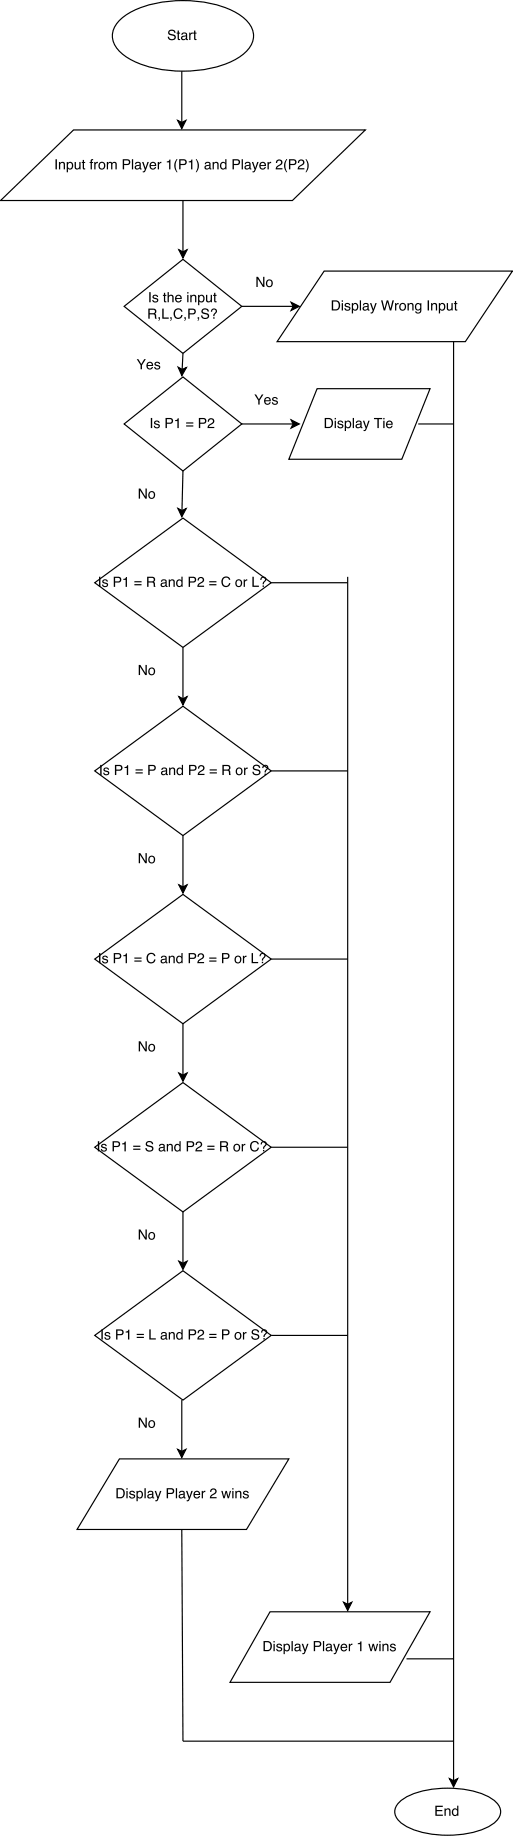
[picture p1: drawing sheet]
<svg xmlns="http://www.w3.org/2000/svg" width="154mm" height="551mm" viewBox="0 0 154 551" stroke-linecap="round" stroke-linejoin="round" font-family="sans-serif">
<path d="M36.2 5.7a27.2 27.2 0 0 1 16.5-5.5 32.6 32.6 0 0 1 19.7 4.6 6.6 6.6 0 0 1 2.7 9.1 17.1 17.1 0 0 1-10.2 6.2 37 37 0 0 1-26.4-2.6 8.7 8.7 0 0 1-4.8-6.7 6.8 6.8 0 0 1 2.5-5.1zM53.3 36.1l1.2 .6 1.2-.6-1.2 2.5zM54.5 21.3v15.4" fill="none" stroke="#000" stroke-width=".35"/>
<g fill="#000">
<path d="M53.3 36.1l1.2 .6 1.2-.6-1.2 2.5z"/>
<path d="M50.7 9.1a1.19 1.19 0 0 1 1.9 .7h-.4a.66 .66 0 0 0-.7-.6 .66 .66 0 0 0-.5 .9h.1a1.28 1.28 0 0 1 1.6 1.3 1.29 1.29 0 0 1-1.4 .7 1.29 1.29 0 0 1-1-1.1h.4a.8 .8 0 0 0 .8 .7 .8 .8 0 0 0 .8-.7l-.4-.3a1.19 1.19 0 0 1-1.5-1.1zM53.3 9.2h.3v.6h.4v.3h-.4v1.4l.4 .2v.3h-.5l-.2-.3v-1.6h-.3v-.3h.3zM54.7 11.2a.53 .53 0 0 0 .7 .5 .53 .53 0 0 0 .3-.8zM54.5 10a.96 .96 0 0 1 1.6 .3v1.4h.3v.3h-.5l-.1-.3a.74 .74 0 0 1-1.3 .2 .74 .74 0 0 1 .5-1.2l.7-.2a.5 .5 0 0 0-.4-.5 .5 .5 0 0 0-.6 .5h-.3zM56.7 9.8h.4v.4l.7-.5v.4l-.4 .1-.3 .4v1.4h-.4zM58.2 9.2h.4v.6h.3v.3h-.3v1.4l.3 .2v.3h-.5l-.2-.3v-1.6h-.3v-.3h.3z"/>
</g>
<path d="M.2 60.1l21.8-21.1h87.5l-21.8 21.1z" fill="#fff"/>
<path d="M.2 60.1l21.8-21.1h87.5l-21.8 21.1zM53.6 74.9l1.3 .6 1.2-.6-1.2 2.5zM54.9 60.1v15.4" fill="none" stroke="#000" stroke-width=".35"/>
<g fill="#000">
<path d="M53.6 74.9l1.3 .6 1.2-.6-1.2 2.5z"/>
<path d="M16.6 47.8h.5v3h-.5zM17.7 48.6h.3v.3a.78 .78 0 0 1 1-.4 .78 .78 0 0 1 .5 .9v1.4h-.4v-1.4a.55 .55 0 0 0-.7-.5 .55 .55 0 0 0-.4 .7v1.2h-.3zM20.6 49l-.2 .4a.73 .73 0 0 0 .1 1 .73 .73 0 0 0 1-.1 .73 .73 0 0 0 0-.9l-.3-.5zM20 48.6h.4v.3a.96 .96 0 0 1 1.2-.2 .96 .96 0 0 1 .3 1.3 .88 .88 0 0 1-.5 .8 .88 .88 0 0 1-1-.2v1.1h-.4zM22.4 48.6h.4v1.5a.56 .56 0 0 0 .7 .4 .56 .56 0 0 0 .3-.8v-1.1h.4v2.2h-.4v-.3a.77 .77 0 0 1-.9 .3 .77 .77 0 0 1-.5-.7zM24.8 48h.4v.6h.3v.3h-.3v1.4l.3 .2v.3h-.5l-.2-.3v-1.6h-.3v-.3h.3zM27.3 47.9l.6-.2v.4l-.3 .1-.1 .4h.4v.3h-.4v1.9h-.3v-1.9h-.3v-.3h.3zM28.3 48.6h.3v.4l.7-.5v.4l-.4 .1-.2 .4-.1 1.4h-.3zM30.2 49a.79 .79 0 0 0-.3 1.1 .79 .79 0 0 0 1.1 .2 .81 .81 0 0 0 .1-1 .81 .81 0 0 0-.9-.3zM29.8 48.9a1.08 1.08 0 0 1 1.5 .1 1.08 1.08 0 0 1-.1 1.5 1.08 1.08 0 0 1-1.6-.2l-.1-.9zM32 48.6h.4v.3a.72 .72 0 0 1 1.2 0 .73 .73 0 0 1 .9-.4 .73 .73 0 0 1 .5 .8v1.5h-.4v-1.5a.48 .48 0 0 0-.6-.4 .48 .48 0 0 0-.3 .6v1.3h-.4v-1.4a.5 .5 0 0 0-.6-.5 .5 .5 0 0 0-.3 .7v1.2h-.4zM36.8 47.8h1.4a.88 .88 0 0 1 .9 .8 .88 .88 0 0 1-.9 .9h-1v1.3h-.4zM37.2 48.1v1.1h.8a.53 .53 0 0 0 .7-.6 .53 .53 0 0 0-.7-.5zM39.5 47.8h.4v3h-.4zM40.8 50a.53 .53 0 0 0 .7 .5 .53 .53 0 0 0 .3-.8zM40.6 48.8a.96 .96 0 0 1 1.6 .3v1.4h.3v.3h-.5l-.1-.3a.74 .74 0 0 1-1.3 .2 .74 .74 0 0 1 .5-1.2l.7-.1a.5 .5 0 0 0-.4-.6 .5 .5 0 0 0-.6 .5h-.3zM42.6 48.6h.4l.6 1.8 .6-1.8h.4l-.6 1.6a1.43 1.43 0 0 1-1 1.5l-.2-.4h.4l.2-.4zM45.1 48.9a1.01 1.01 0 0 1 1.2-.2 1.01 1.01 0 0 1 .5 1.1h-1.6a.63 .63 0 0 0 .5 .7 .63 .63 0 0 0 .7-.4h.4a1.08 1.08 0 0 1-1.5 .7 1.08 1.08 0 0 1-.4-1.7zM45.4 49l-.2 .5h1.3a.61 .61 0 0 0-.4-.6 .61 .61 0 0 0-.7 .1zM47.3 48.6h.4v.4l.7-.5v.4l-.5 .1-.2 .4v1.4h-.4zM50 48.4l1.1-.5v2.9h-.4v-2.1h-.7zM53 47.7h.2l-.6 2 .6 2h-.2a3.1 3.1 0 0 1 0-4zM53.7 47.8h1.4a.88 .88 0 0 1 .9 .8 .88 .88 0 0 1-.9 .9h-1v1.3h-.4zM54.1 48.1v1.1h.9a.53 .53 0 0 0 .6-.6 .53 .53 0 0 0-.6-.5zM56.6 48.4l1.1-.5v2.9h-.4v-2.1h-.7zM58.7 47.7h.2a3.1 3.1 0 0 1 0 4h-.2l.5-1.2v-1.1zM61.7 50a.53 .53 0 0 0 .7 .5 .53 .53 0 0 0 .3-.8zM61.5 48.8a.96 .96 0 0 1 1.6 .3v1.4h.3v.3h-.4l-.2-.3a.74 .74 0 0 1-1.3 .2 .74 .74 0 0 1 .5-1.2l.7-.1a.5 .5 0 0 0-.4-.6 .5 .5 0 0 0-.6 .5h-.3zM63.7 48.6h.4v.3a.78 .78 0 0 1 .9-.4 .78 .78 0 0 1 .5 .9v1.4h-.3v-1.4a.55 .55 0 0 0-.7-.5 .55 .55 0 0 0-.4 .7v1.2h-.4zM66.5 49.1a.76 .76 0 0 0-.2 1.1 .76 .76 0 0 0 1.1 .1 .8 .8 0 0 0 .2-1 .8 .8 0 0 0-1-.3zM66.4 48.7l.7-.1 .4 .3v-1.1h.4v3h-.3v-.3a1.01 1.01 0 0 1-1.5 .1 1.01 1.01 0 0 1 0-1.4zM69.7 47.8h1.4a.88 .88 0 0 1 .9 .8 .88 .88 0 0 1-.9 .9h-1v1.3h-.4zM70.1 48.1v1.1h.8a.53 .53 0 0 0 .7-.6 .53 .53 0 0 0-.7-.5zM72.5 47.8h.3v3h-.3zM73.7 50a.53 .53 0 0 0 .7 .5 .53 .53 0 0 0 .3-.8zM73.5 48.8a.96 .96 0 0 1 1.6 .3v1.4h.3v.3h-.4l-.2-.3a.74 .74 0 0 1-1.3 .2 .74 .74 0 0 1 .5-1.2l.7-.1a.5 .5 0 0 0-.4-.6 .5 .5 0 0 0-.6 .5h-.3zM75.5 48.6h.4l.6 1.8 .6-1.8h.4l-.6 1.6a1.43 1.43 0 0 1-1 1.5l-.2-.4h.4l.2-.4zM78 48.9a1.01 1.01 0 0 1 1.3-.2 1.01 1.01 0 0 1 .5 1.1h-1.7a.63 .63 0 0 0 .5 .7 .63 .63 0 0 0 .8-.4h.3a1.08 1.08 0 0 1-1.5 .7 1.08 1.08 0 0 1-.3-1.7zM78.3 49l-.2 .5h1.3a.61 .61 0 0 0-.4-.6 .61 .61 0 0 0-.7 .1zM80.2 48.6h.4v.4l.7-.5v.4l-.4 .1-.3 .4v1.4h-.4zM83 48.1a.97 .97 0 0 1 1.6 .1 .97 .97 0 0 1-.7 1.5l-.8 .7h1.6v.4h-2.1a3.6 3.6 0 0 1 1.7-1.9 .6 .6 0 0 0-.6-.7 .6 .6 0 0 0-.6 .7h-.4zM85.9 47.7h.2l-.5 2 .5 2h-.2a3.1 3.1 0 0 1 0-4zM86.6 47.8h1.4a.88 .88 0 0 1 .9 .8 .88 .88 0 0 1-.9 .9h-1v1.3h-.4zM87 48.1v1.1h.9a.53 .53 0 0 0 .6-.6 .53 .53 0 0 0-.6-.5zM89.6 48.1a.97 .97 0 0 1 1.5 .1 .97 .97 0 0 1-.6 1.5l-.9 .7h1.7v.4h-2.1a3.6 3.6 0 0 1 1.6-1.9 .6 .6 0 0 0-.5-.7 .6 .6 0 0 0-.6 .7h-.4zM91.6 47.7h.2a3.1 3.1 0 0 1 .1 4h-.3l.5-1.2 .1-1.1z"/>
</g>
<path d="M37.2 91.9l17.7-14.1 17.6 14.1-17.6 14.1z" fill="#fff"/>
<path d="M37.2 91.9l17.7-14.1 17.6 14.1-17.6 14.1zM72.5 91.9h15.4M87.3 90.7l2.4 1.2-2.4 1.2 .6-1.2zM53.3 152.5l1.3 .7 1.2-.6-1.3 2.4zM54.9 141.3l-.3 11.9" fill="none" stroke="#000" stroke-width=".35"/>
<g fill="#000">
<path d="M87.3 90.7l2.4 1.2-2.4 1.2 .6-1.2zM53.3 152.5l1.3 .7 1.2-.6-1.3 2.4z"/>
<path d="M44.7 87.6h.5v3.1h-.5zM45.9 88.6a.89 .89 0 0 1 1.5 .5h-.4a.42 .42 0 0 0-.4-.4 .42 .42 0 0 0-.4 .5l.1 .1a.81 .81 0 0 1 1 .3 .81 .81 0 0 1-.1 .9 .97 .97 0 0 1-1.6-.5h.4a.49 .49 0 0 0 .6 .4 .49 .49 0 0 0 .4-.6h-.1a.8 .8 0 0 1-.9-.3 .8 .8 0 0 1-.1-.9zM49.1 87.8h.4v.7h.4v.3h-.4v1.4l.4 .2v.3h-.5l-.2-.3-.1-1.6h-.3v-.3h.3zM50.2 87.6h.4v1.1a.78 .78 0 0 1 .9-.3 .78 .78 0 0 1 .6 .8v1.5h-.4v-1.4a.55 .55 0 0 0-.7-.6 .55 .55 0 0 0-.4 .8v1.2h-.4zM52.8 88.7a1.01 1.01 0 0 1 1.2-.2 1.01 1.01 0 0 1 .5 1.2h-1.6a.63 .63 0 0 0 .4 .7 .63 .63 0 0 0 .8-.4h.4a1.08 1.08 0 0 1-1.6 .6 1.08 1.08 0 0 1-.3-1.6zM53.1 88.9l-.2 .5h1.2a.61 .61 0 0 0-.3-.6 .61 .61 0 0 0-.7 .1zM56.1 88.5h.4v2.2h-.4zM56.1 87.6h.4v.4h-.4zM57.1 88.5h.3v.3a.78 .78 0 0 1 .9-.4 .78 .78 0 0 1 .6 .8v1.5h-.4v-1.4a.55 .55 0 0 0-.7-.5 .55 .55 0 0 0-.4 .7v1.2h-.3zM59.9 88.9l-.1 .4a.73 .73 0 0 0 .1 .9 .73 .73 0 0 0 1 0 .73 .73 0 0 0 0-1l-.3-.4zM59.4 88.5h.4v.3a.96 .96 0 0 1 1.2-.2 .96 .96 0 0 1 .3 1.2 .88 .88 0 0 1-.6 .9 .88 .88 0 0 1-.9-.3v1.1h-.4zM61.8 88.5h.3v1.4a.56 .56 0 0 0 .8 .5 .56 .56 0 0 0 .3-.9v-1h.3v2.2h-.3v-.4a.77 .77 0 0 1-.9 .4 .77 .77 0 0 1-.5-.7zM64.2 87.8h.4v.7h.3v.3h-.3v1.4l.3 .2v.3h-.5l-.2-.3v-1.6h-.3v-.3h.3z"/>
<path d="M44.9 92.9v1.1h.9a.53 .53 0 0 0 .7-.5 .53 .53 0 0 0-.6-.6zM44.5 92.6h1.4a.83 .83 0 0 1 .9 .5 .83 .83 0 0 1-.3 1l.3 .4 .2 1.1h-.5l-.1-1-.6-.3h-.9v1.3h-.4zM47.5 95.2h.5l-.1 .7-.4 .3 .2-.5-.2-.1zM48.7 92.6h.4v2.6h1.5v.4h-1.9zM51 95.2h.5l-.1 .7-.4 .3 .3-.5-.3-.1zM52.4 93a1.32 1.32 0 0 1 1.3-.5 1.32 1.32 0 0 1 1 1h-.4a.98 .98 0 0 0-1.2-.6 .98 .98 0 0 0-.6 1.2 .96 .96 0 0 0 .7 1.2 .96 .96 0 0 0 1.1-.8h.4a1.4 1.4 0 0 1-1.7 1.1 1.4 1.4 0 0 1-.9-1.9zM55.3 95.2h.4v.7l-.4 .3 .2-.5-.2-.1zM56.4 92.6h1.4a.88 .88 0 0 1 .9 .8 .88 .88 0 0 1-.9 .9h-.9v1.3h-.5zM56.9 92.9v1.1h.8a.53 .53 0 0 0 .6-.6 .53 .53 0 0 0-.6-.5zM59.3 95.2h.4v.7l-.4 .3 .2-.5-.2-.1zM60.7 92.8a1.19 1.19 0 0 1 1.9 .7h-.4a.66 .66 0 0 0-.7-.7 .66 .66 0 0 0-.5 .9h.1a1.28 1.28 0 0 1 1.6 1.4 1.29 1.29 0 0 1-1.4 .6 1.29 1.29 0 0 1-1-1.1h.4a.8 .8 0 0 0 .8 .7 .8 .8 0 0 0 .8-.7l-.4-.3a1.19 1.19 0 0 1-1.5-1.1zM63.9 95.2h.4v.4h-.4zM63.5 92.8a.92 .92 0 0 1 1.4 .1 .92 .92 0 0 1-.4 1.4l-.2 .5h-.4l.3-.7a.6 .6 0 0 0 .5-.8 .6 .6 0 0 0-.9-.3l-.2 .5h-.4z"/>
<path d="M76.9 83h.5l1.5 2.5v-2.5h.4v3.1h-.5l-1.5-2.5v2.5h-.4zM80.4 84.2a.79 .79 0 0 0-.3 1.2 .79 .79 0 0 0 1.2 .2 .81 .81 0 0 0 0-1 .81 .81 0 0 0-.9-.4zM80 84.1a1.08 1.08 0 0 1 1.5 .2 1.08 1.08 0 0 1-.1 1.5 1.08 1.08 0 0 1-1.6-.2v-.9z"/>
</g>
<path d="M97.2 81.3h56.4l-14.1 21.2h-56.4z" fill="#fff"/>
<path d="M97.2 81.3h56.4l-14.1 21.2h-56.4z" fill="none" stroke="#000" stroke-width=".35"/>
<path d="M99.9 90.5v2.3h.7a1.19 1.19 0 0 0 1-1.2 1.19 1.19 0 0 0-1-1.1zM99.5 90.1h1.2a1.54 1.54 0 0 1 1.3 1.5 1.54 1.54 0 0 1-1.3 1.5h-1.2zM102.5 90.9h.3v2.2h-.3zM102.5 90.1h.3v.4h-.3zM103.5 91.1a.89 .89 0 0 1 1.5 .5h-.3a.42 .42 0 0 0-.5-.4 .42 .42 0 0 0-.4 .5l.1 .1a.81 .81 0 0 1 1 .2 .81 .81 0 0 1 0 1 .97 .97 0 0 1-1.6-.6h.3a.49 .49 0 0 0 .6 .5 .49 .49 0 0 0 .4-.6h-.1a.8 .8 0 0 1-.9-.3 .8 .8 0 0 1-.1-.9zM106 91.4l-.1 .3a.73 .73 0 0 0 .1 1 .73 .73 0 0 0 1 0 .73 .73 0 0 0 0-1l-.3-.5zM105.5 90.9h.3v.3a.96 .96 0 0 1 1.3-.1 .96 .96 0 0 1 .3 1.2 .88 .88 0 0 1-.6 .8 .88 .88 0 0 1-.9-.2v1.1h-.4zM107.9 90.1h.3v3h-.3zM109.1 92.4a.53 .53 0 0 0 .7 .4 .53 .53 0 0 0 .3-.8zM108.9 91.2a.96 .96 0 0 1 1.6 .3l.1 1.3 .2 .1v.2h-.4l-.2-.3a.74 .74 0 0 1-1.3 .3 .74 .74 0 0 1 .5-1.2l.8-.2a.5 .5 0 0 0-.5-.6 .5 .5 0 0 0-.5 .5h-.4zM110.9 90.9h.4l.6 1.8 .6-1.8h.4l-.5 1.7a1.43 1.43 0 0 1-1.1 1.4l-.2-.3h.4l.2-.5zM114.2 90.1h.5l.6 2.5 .7-2.5h.4l.7 2.5 .6-2.5h.4l-.8 3h-.4l-.7-2.5-.7 2.5h-.5zM118.4 90.9h.4v.4l.7-.4v.4h-.4l-.3 .4v1.4h-.4zM120.4 91.3a.79 .79 0 0 0-.3 1.1 .79 .79 0 0 0 1.1 .2 .81 .81 0 0 0 .1-1 .81 .81 0 0 0-.9-.3zM120 91.2a1.08 1.08 0 0 1 1.5 .1 1.08 1.08 0 0 1-.2 1.6 1.08 1.08 0 0 1-1.5-.2l-.1-1zM122.2 90.9h.3v.3a.78 .78 0 0 1 1-.3 .78 .78 0 0 1 .5 .8v1.4h-.4v-1.4a.55 .55 0 0 0-.6-.5 .55 .55 0 0 0-.4 .8v1.1h-.4zM124.7 91.2a.83 .83 0 0 1 1.3 0v-.3h.3v2.1a.97 .97 0 0 1-.7 1 .97 .97 0 0 1-1.1-.6h.3a.64 .64 0 0 0 .9 .3 .64 .64 0 0 0 .3-.9 1.01 1.01 0 0 1-1.4 0 1.01 1.01 0 0 1-.1-1.4zM125 91.4a.73 .73 0 0 0-.2 1.1 .73 .73 0 0 0 1.1 0 .74 .74 0 0 0 0-1 .74 .74 0 0 0-.9-.1zM128.2 90.1h.4v3h-.4zM129.3 90.9h.3v.3a.78 .78 0 0 1 .9-.3 .78 .78 0 0 1 .6 .8v1.4h-.4v-1.4a.55 .55 0 0 0-.7-.5 .55 .55 0 0 0-.4 .8v1.1h-.3zM132.1 91.4l-.1 .3a.73 .73 0 0 0 .1 1 .73 .73 0 0 0 1 0 .73 .73 0 0 0 0-1l-.3-.5zM131.6 90.9h.3v.3a.96 .96 0 0 1 1.3-.1 .96 .96 0 0 1 .3 1.2 .88 .88 0 0 1-.6 .8 .88 .88 0 0 1-1-.2v1.1h-.3zM134 90.9h.3v1.5a.56 .56 0 0 0 .8 .4 .56 .56 0 0 0 .3-.8v-1.1h.3v2.2h-.3v-.3a.77 .77 0 0 1-.9 .4 .77 .77 0 0 1-.5-.8zM136.4 90.3h.4v.6h.3v.3h-.3v1.5l.3 .1v.3h-.5l-.2-.2v-1.7h-.3v-.3h.3z" fill="#000"/>
<path d="M28.4 174.8l26.5-19.4 26.4 19.4-26.4 19.4z" fill="#fff"/>
<path d="M28.4 174.8l26.5-19.4 26.4 19.4-26.4 19.4zM54.9 194.2v15.4M53.6 209l1.3 .6 1.2-.6-1.2 2.4z" fill="none" stroke="#000" stroke-width=".35"/>
<g fill="#000">
<path d="M53.6 209l1.3 .6 1.2-.6-1.2 2.4z"/>
<path d="M29.7 173h.4v3h-.4zM30.9 174a.89 .89 0 0 1 1.4 .5h-.3a.42 .42 0 0 0-.5-.4 .42 .42 0 0 0-.3 .5l.1 .1a.81 .81 0 0 1 .9 .2 .81 .81 0 0 1 0 1 .97 .97 0 0 1-1.6-.6h.3a.49 .49 0 0 0 .6 .5 .49 .49 0 0 0 .4-.6h-.1a.8 .8 0 0 1-.9-.3 .8 .8 0 0 1 0-.9zM34.1 173h1.4a.88 .88 0 0 1 .9 .9 .88 .88 0 0 1-.9 .9h-1v1.2h-.4zM34.5 173.4v1h.8a.53 .53 0 0 0 .7-.5 .53 .53 0 0 0-.7-.5zM37 173.7l1.1-.6v2.9h-.4v-2.1h-.7zM40.3 174.3h2.1v.4h-2.1zM40.3 175.2h2.1v.4h-2.1zM44.5 173.4v1h1a.53 .53 0 0 0 .6-.5 .53 .53 0 0 0-.6-.5zM44.1 173h1.4a.83 .83 0 0 1 1 .5 .83 .83 0 0 1-.4 1l.3 .4 .2 1.1h-.5l-.1-1-.5-.3h-1v1.3h-.4zM48.6 175.3a.53 .53 0 0 0 .7 .4 .53 .53 0 0 0 .2-.8zM48.4 174.1a.96 .96 0 0 1 1.6 .3v1.3l.2 .1v.2h-.4l-.2-.3a.74 .74 0 0 1-1.2 .3 .74 .74 0 0 1 .4-1.2l.8-.2a.5 .5 0 0 0-.5-.5 .5 .5 0 0 0-.5 .4h-.4zM50.6 173.8h.3v.3a.78 .78 0 0 1 1-.3 .78 .78 0 0 1 .5 .8v1.4h-.4v-1.4a.55 .55 0 0 0-.6-.5 .55 .55 0 0 0-.4 .8v1.1h-.4zM53.4 174.3a.76 .76 0 0 0-.2 1.1 .76 .76 0 0 0 1 .2 .8 .8 0 0 0 .2-1 .8 .8 0 0 0-.9-.4zM53.2 173.9l.7-.1 .5 .3v-1.1h.4v3h-.4v-.3a1.01 1.01 0 0 1-1.4 .1 1.01 1.01 0 0 1-.1-1.4zM56.6 173h1.3a.88 .88 0 0 1 .9 .9 .88 .88 0 0 1-.9 .9h-.9v1.2h-.4zM57 173.4v1h.8a.53 .53 0 0 0 .6-.5 .53 .53 0 0 0-.6-.5zM59.5 173.3a.97 .97 0 0 1 1.6 .2 .97 .97 0 0 1-.7 1.4l-.8 .8h1.6v.3h-2a3.6 3.6 0 0 1 1.6-1.9 .6 .6 0 0 0-.6-.7 .6 .6 0 0 0-.6 .7h-.4zM62.7 174.3h2.2v.4h-2.2zM62.7 175.2h2.2v.4h-2.2zM66.7 173.4a1.32 1.32 0 0 1 1.4-.5 1.32 1.32 0 0 1 .9 1h-.4a.98 .98 0 0 0-1.2-.6 .98 .98 0 0 0-.6 1.3 .96 .96 0 0 0 .7 1.1 .96 .96 0 0 0 1.2-.8h.4a1.4 1.4 0 0 1-1.8 1.2 1.4 1.4 0 0 1-.9-1.9zM71.2 174.2a.79 .79 0 0 0-.3 1.1 .79 .79 0 0 0 1.2 .2 .81 .81 0 0 0 .1-1 .81 .81 0 0 0-1-.3zM70.8 174.1a1.08 1.08 0 0 1 1.6 .1 1.08 1.08 0 0 1-.2 1.6 1.08 1.08 0 0 1-1.5-.2l-.1-1zM73.1 173.8h.3v.4l.7-.4v.4h-.4l-.3 .4v1.4h-.3zM75.7 173h.4v2.7h1.5v.3h-1.9zM78.7 175.6h.4v.4h-.4zM78.3 173.2a.92 .92 0 0 1 1.4 .1 .92 .92 0 0 1-.4 1.4l-.2 .6h-.4l.3-.8a.6 .6 0 0 0 .5-.8 .6 .6 0 0 0-.9-.3l-.2 .6h-.4z"/>
<path d="M41.6 199.5h.5l1.5 2.4v-2.4h.4v3h-.5l-1.5-2.5v2.5h-.4zM45.1 200.7a.79 .79 0 0 0-.2 1.1 .79 .79 0 0 0 1.1 .2 .81 .81 0 0 0 .1-1 .81 .81 0 0 0-1-.3zM44.7 200.5a1.08 1.08 0 0 1 1.6 .2 1.08 1.08 0 0 1-.2 1.5 1.08 1.08 0 0 1-1.5-.2l-.1-.9z"/>
</g>
<path d="M28.4 231.2l26.5-19.4 26.4 19.4-26.4 19.4z" fill="#fff"/>
<path d="M28.4 231.2l26.5-19.4 26.4 19.4-26.4 19.4zM54.9 250.6v15.4M53.6 265.4l1.3 .6 1.2-.6-1.2 2.5z" fill="none" stroke="#000" stroke-width=".35"/>
<g fill="#000">
<path d="M53.6 265.4l1.3 .6 1.2-.6-1.2 2.5z"/>
<path d="M30 229.4h.5v3.1h-.5zM31.2 230.4a.89 .89 0 0 1 1.5 .5h-.4a.42 .42 0 0 0-.4-.4 .42 .42 0 0 0-.4 .6h.1a.81 .81 0 0 1 1 .3 .81 .81 0 0 1-.1 1 .97 .97 0 0 1-1.6-.6h.4a.49 .49 0 0 0 .6 .5 .49 .49 0 0 0 .4-.6l-.1-.1a.8 .8 0 0 1-.9-.3 .8 .8 0 0 1-.1-.9zM34.5 229.4h1.3a.88 .88 0 0 1 .9 .9 .88 .88 0 0 1-.9 .9h-.9v1.3h-.4zM34.9 229.8v1h.8a.53 .53 0 0 0 .6-.5 .53 .53 0 0 0-.6-.5zM37.3 230.1l1.1-.6v3h-.4v-2.1h-.7zM40.6 230.8h2.2v.3h-2.2zM40.6 231.7h2.2v.3h-2.2zM44.5 229.4h1.3a.88 .88 0 0 1 .9 .9 .88 .88 0 0 1-.9 .9h-.9v1.3h-.4zM44.9 229.8v1h.8a.53 .53 0 0 0 .6-.5 .53 .53 0 0 0-.6-.5zM48.7 231.7a.53 .53 0 0 0 .7 .5 .53 .53 0 0 0 .3-.8zM48.5 230.5a.96 .96 0 0 1 1.6 .3v1.4h.3v.3h-.5l-.1-.3a.74 .74 0 0 1-1.3 .2 .74 .74 0 0 1 .5-1.2l.7-.2a.5 .5 0 0 0-.4-.5 .5 .5 0 0 0-.6 .4h-.3zM50.7 230.3h.4v.3a.78 .78 0 0 1 .9-.4 .78 .78 0 0 1 .5 .9v1.4h-.4v-1.4a.55 .55 0 0 0-.6-.5 .55 .55 0 0 0-.4 .7v1.2h-.4zM53.5 230.8a.76 .76 0 0 0-.2 1 .76 .76 0 0 0 1.1 .2 .8 .8 0 0 0 .1-1 .8 .8 0 0 0-.9-.4zM53.3 230.4l.7-.2 .5 .4v-1.2h.4v3.1h-.4v-.3a1.01 1.01 0 0 1-1.4 .1 1.01 1.01 0 0 1-.1-1.5zM56.7 229.4h1.4a.88 .88 0 0 1 .9 .9 .88 .88 0 0 1-.9 .9h-1v1.3h-.4zM57.1 229.8v1h.8a.53 .53 0 0 0 .6-.5 .53 .53 0 0 0-.6-.5zM59.6 229.8a.97 .97 0 0 1 1.6 .1 .97 .97 0 0 1-.6 1.5l-.9 .7h1.6v.4h-2a3.6 3.6 0 0 1 1.6-1.9 .6 .6 0 0 0-.6-.8 .6 .6 0 0 0-.6 .8h-.3zM62.9 230.8h2.1v.3h-2.1zM62.9 231.7h2.1v.3h-2.1zM67.1 229.8v1h1a.53 .53 0 0 0 .6-.5 .53 .53 0 0 0-.6-.5zM66.7 229.4h1.4a.83 .83 0 0 1 1 .6 .83 .83 0 0 1-.4 1l.3 .3 .2 1.2h-.5l-.1-1-.6-.3h-.9v1.3h-.4zM71.3 230.6a.79 .79 0 0 0-.2 1.2 .79 .79 0 0 0 1.1 .2 .81 .81 0 0 0 .1-1 .81 .81 0 0 0-1-.4zM70.9 230.5a1.08 1.08 0 0 1 1.6 .2 1.08 1.08 0 0 1-.2 1.5 1.08 1.08 0 0 1-1.5-.2l-.1-.9zM73.2 230.3h.3v.3l.8-.4v.4l-.5 .1-.2 .4v1.4h-.4zM76.1 229.6a1.19 1.19 0 0 1 1.9 .7h-.4a.66 .66 0 0 0-.7-.6 .66 .66 0 0 0-.5 .9h.1a1.28 1.28 0 0 1 1.6 1.3 1.29 1.29 0 0 1-1.4 .7 1.29 1.29 0 0 1-1-1.1h.4a.8 .8 0 0 0 .8 .7 .8 .8 0 0 0 .8-.7l-.4-.3a1.19 1.19 0 0 1-1.5-1.2zM79.3 232.1h.4v.4h-.4zM78.9 229.7a.92 .92 0 0 1 1.4 .1 .92 .92 0 0 1-.5 1.4l-.1 .5h-.4l.3-.7a.6 .6 0 0 0 .5-.8 .6 .6 0 0 0-.9-.4l-.2 .6h-.4z"/>
<path d="M41.6 255.9h.5l1.5 2.5v-2.5h.4v3h-.5l-1.5-2.4v2.4h-.4zM45.1 257.1a.79 .79 0 0 0-.2 1.1 .79 .79 0 0 0 1.1 .2 .81 .81 0 0 0 .1-1 .81 .81 0 0 0-1-.3zM44.7 257a1.08 1.08 0 0 1 1.6 .1 1.08 1.08 0 0 1-.2 1.6 1.08 1.08 0 0 1-1.5-.2l-.1-1z"/>
</g>
<path d="M28.4 287.7l26.5-19.4 26.4 19.4-26.4 19.4z" fill="#fff"/>
<path d="M28.4 287.7l26.5-19.4 26.4 19.4-26.4 19.4z" fill="none" stroke="#000" stroke-width=".35"/>
<path d="M29.7 285.9h.4v3h-.4zM30.9 286.8a.89 .89 0 0 1 1.4 .5h-.3a.42 .42 0 0 0-.5-.3 .42 .42 0 0 0-.3 .5h.1a.81 .81 0 0 1 .9 .3 .81 .81 0 0 1 0 1 .97 .97 0 0 1-1.6-.6h.3a.49 .49 0 0 0 .6 .5 .49 .49 0 0 0 .4-.6h-.1a.8 .8 0 0 1-.9-.3 .8 .8 0 0 1 0-1zM34.1 285.9h1.4a.88 .88 0 0 1 .9 .9 .88 .88 0 0 1-.9 .8h-1v1.3h-.4zM34.5 286.2v1.1h.8a.53 .53 0 0 0 .7-.5 .53 .53 0 0 0-.7-.6zM37 286.5l1.1-.5v2.9h-.4v-2.1h-.7zM40.3 287.2h2.1v.4h-2.1zM40.3 288.1h2.1v.4h-2.1zM44.3 286.3a1.32 1.32 0 0 1 1.3-.5 1.32 1.32 0 0 1 1 1h-.4a.98 .98 0 0 0-1.3-.6 .98 .98 0 0 0-.6 1.2 .96 .96 0 0 0 .8 1.2 .96 .96 0 0 0 1.1-.8h.4a1.4 1.4 0 0 1-1.7 1.2 1.4 1.4 0 0 1-1-1.9zM48.6 288.2a.53 .53 0 0 0 .7 .4 .53 .53 0 0 0 .2-.8zM48.4 287a.96 .96 0 0 1 1.6 .3v1.3l.2 .1v.2h-.4l-.2-.3a.74 .74 0 0 1-1.2 .3 .74 .74 0 0 1 .4-1.2l.8-.2a.5 .5 0 0 0-.5-.6 .5 .5 0 0 0-.5 .5h-.4zM50.6 286.7h.3v.3a.78 .78 0 0 1 1-.3 .78 .78 0 0 1 .5 .8v1.4h-.4v-1.4a.55 .55 0 0 0-.6-.5 .55 .55 0 0 0-.4 .8v1.1h-.4zM53.4 287.2a.76 .76 0 0 0-.2 1.1 .76 .76 0 0 0 1 .2 .8 .8 0 0 0 .2-1 .8 .8 0 0 0-.9-.4zM53.2 286.8l.7-.1 .5 .3v-1.1h.4v3h-.4v-.3a1.01 1.01 0 0 1-1.4 .1 1.01 1.01 0 0 1-.1-1.4zM56.6 285.9h1.3a.88 .88 0 0 1 .9 .9 .88 .88 0 0 1-.9 .8h-.9v1.3h-.4zM57 286.2v1.1h.8a.53 .53 0 0 0 .6-.5 .53 .53 0 0 0-.6-.6zM59.5 286.2a.97 .97 0 0 1 1.6 .2 .97 .97 0 0 1-.7 1.4l-.8 .8h1.6v.3h-2a3.6 3.6 0 0 1 1.6-1.9 .6 .6 0 0 0-.6-.7 .6 .6 0 0 0-.6 .7h-.4zM62.7 287.2h2.2v.4h-2.2zM62.7 288.1h2.2v.4h-2.2zM66.6 285.9h1.3a.88 .88 0 0 1 .9 .9 .88 .88 0 0 1-.9 .8h-.9v1.3h-.4zM67 286.2v1.1h.8a.53 .53 0 0 0 .6-.5 .53 .53 0 0 0-.6-.6zM71 287.1a.79 .79 0 0 0-.3 1.1 .79 .79 0 0 0 1.2 .2 .81 .81 0 0 0 0-1 .81 .81 0 0 0-.9-.3zM70.6 287a1.08 1.08 0 0 1 1.5 .1 1.08 1.08 0 0 1-.1 1.6 1.08 1.08 0 0 1-1.6-.2l-.1-1zM72.8 286.7h.4v.4l.7-.4v.4h-.4l-.3 .4v1.4h-.4zM75.4 285.9h.5v2.7h1.5v.3h-2zM78.5 288.5h.4v.4h-.4zM78.1 286.1a.92 .92 0 0 1 1.4 .1 .92 .92 0 0 1-.5 1.4l-.1 .6h-.4l.2-.8a.6 .6 0 0 0 .5-.8 .6 .6 0 0 0-.8-.3l-.2 .5h-.4z" fill="#000"/>
<path d="M28.4 344.1l26.5-19.4 26.4 19.4-26.4 19.4z" fill="#fff"/>
<path d="M54.9 307.1v15.4M53.6 321.9l1.3 .6 1.2-.6-1.2 2.4zM28.4 344.1l26.5-19.4 26.4 19.4-26.4 19.4z" fill="none" stroke="#000" stroke-width=".35"/>
<g fill="#000">
<path d="M53.6 321.9l1.3 .6 1.2-.6-1.2 2.4z"/>
<path d="M41.6 312.3h.5l1.5 2.5v-2.5h.4v3.1h-.5l-1.5-2.5v2.5h-.4zM45.1 313.5a.79 .79 0 0 0-.2 1.2 .79 .79 0 0 0 1.1 .2 .81 .81 0 0 0 .1-1 .81 .81 0 0 0-1-.4zM44.7 313.4a1.08 1.08 0 0 1 1.6 .2 1.08 1.08 0 0 1-.2 1.5 1.08 1.08 0 0 1-1.5-.2l-.1-.9z"/>
<path d="M29.3 342.3h.5v3.1h-.5zM30.5 343.3a.89 .89 0 0 1 1.5 .5h-.4a.42 .42 0 0 0-.5-.4 .42 .42 0 0 0-.3 .5l.1 .1a.81 .81 0 0 1 .9 .3 .81 .81 0 0 1 0 .9 .97 .97 0 0 1-1.6-.5h.4a.49 .49 0 0 0 .5 .4 .49 .49 0 0 0 .5-.5l-.1-.1a.8 .8 0 0 1-.9-.3 .8 .8 0 0 1-.1-.9zM33.8 342.3h1.3a.88 .88 0 0 1 .9 .9 .88 .88 0 0 1-.9 .9h-.9v1.3h-.4zM34.2 342.7v1h.8a.53 .53 0 0 0 .6-.5 .53 .53 0 0 0-.6-.5zM36.6 343l1.1-.6v3h-.4v-2.1h-.7zM39.9 343.7h2.2v.3h-2.2zM39.9 344.6h2.2v.3h-2.2zM44 342.5a1.19 1.19 0 0 1 1.9 .7h-.4a.66 .66 0 0 0-.7-.7 .66 .66 0 0 0-.5 .9l.1 .1a1.28 1.28 0 0 1 1.6 1.3 1.29 1.29 0 0 1-1.4 .6 1.29 1.29 0 0 1-1-1h.4a.8 .8 0 0 0 .8 .7 .8 .8 0 0 0 .8-.7l-.4-.3a1.19 1.19 0 0 1-1.5-1.2zM48 344.6a.53 .53 0 0 0 .7 .5 .53 .53 0 0 0 .2-.8zM47.8 343.4a.96 .96 0 0 1 1.6 .3v1.3l.2 .1v.3h-.4l-.2-.3a.74 .74 0 0 1-1.2 .2 .74 .74 0 0 1 .4-1.2l.8-.2a.5 .5 0 0 0-.4-.5 .5 .5 0 0 0-.6 .4h-.3zM50 343.2h.4v.3a.78 .78 0 0 1 .9-.4 .78 .78 0 0 1 .5 .8v1.5h-.4v-1.4a.55 .55 0 0 0-.6-.5 .55 .55 0 0 0-.4 .7v1.2h-.4zM52.8 343.7a.76 .76 0 0 0-.2 1 .76 .76 0 0 0 1.1 .2 .8 .8 0 0 0 .1-1 .8 .8 0 0 0-.9-.4zM52.6 343.3l.7-.2 .5 .3v-1.1h.4v3.1h-.4v-.3a1.01 1.01 0 0 1-1.4 0 1.01 1.01 0 0 1-.1-1.4zM56 342.3h1.3a.88 .88 0 0 1 .9 .9 .88 .88 0 0 1-.9 .9h-.9v1.3h-.4zM56.4 342.7v1h.8a.53 .53 0 0 0 .6-.5 .53 .53 0 0 0-.6-.5zM58.9 342.6a.97 .97 0 0 1 1.6 .2 .97 .97 0 0 1-.7 1.4l-.8 .8h1.6v.4h-2a3.6 3.6 0 0 1 1.6-2 .6 .6 0 0 0-.6-.7 .6 .6 0 0 0-.6 .8h-.4zM62.2 343.7h2.1v.3h-2.1zM62.2 344.6h2.1v.3h-2.1zM66.4 342.7v1h.9a.53 .53 0 0 0 .7-.5 .53 .53 0 0 0-.6-.5zM66 342.3h1.4a.83 .83 0 0 1 .9 .6 .83 .83 0 0 1-.3 1l.3 .3 .2 1.2h-.5l-.1-1.1-.6-.2h-.9v1.3h-.4zM70.6 343.5a.79 .79 0 0 0-.2 1.2 .79 .79 0 0 0 1.1 .1 .81 .81 0 0 0 .1-1 .81 .81 0 0 0-1-.3zM70.2 343.4a1.08 1.08 0 0 1 1.6 .2 1.08 1.08 0 0 1-.2 1.5 1.08 1.08 0 0 1-1.5-.2l-.1-.9zM72.5 343.2h.3v.3l.8-.4v.4l-.5 .1-.2 .3-.1 1.5h-.3zM75.3 342.7a1.32 1.32 0 0 1 1.3-.4 1.32 1.32 0 0 1 1 .9h-.4a.98 .98 0 0 0-1.2-.5 .98 .98 0 0 0-.6 1.2 .96 .96 0 0 0 .7 1.2 .96 .96 0 0 0 1.2-.8h.4a1.4 1.4 0 0 1-1.8 1.1 1.4 1.4 0 0 1-.9-1.9zM78.8 344.9h.5v.5h-.5zM78.4 342.6a.92 .92 0 0 1 1.5 .1 .92 .92 0 0 1-.5 1.4l-.2 .5h-.3l.2-.7a.6 .6 0 0 0 .5-.8 .6 .6 0 0 0-.9-.4l-.2 .6h-.4z"/>
</g>
<path d="M28.4 400.6l26.5-19.4 26.4 19.4-26.4 19.4z" fill="#fff"/>
<path d="M53.6 378.3l1.3 .6 1.2-.6-1.2 2.5zM54.9 363.5v15.4M28.4 400.6l26.5-19.4 26.4 19.4-26.4 19.4zM54.5 420v15.4M53.3 434.8l1.2 .6 1.2-.6-1.2 2.4z" fill="none" stroke="#000" stroke-width=".35"/>
<g fill="#000">
<path d="M53.6 378.3l1.3 .6 1.2-.6-1.2 2.5zM53.3 434.8l1.2 .6 1.2-.6-1.2 2.4z"/>
<path d="M41.6 368.8h.5l1.5 2.5v-2.5h.4v3h-.5l-1.5-2.4v2.4h-.4zM45.1 370a.79 .79 0 0 0-.2 1.1 .79 .79 0 0 0 1.1 .2 .81 .81 0 0 0 .1-1 .81 .81 0 0 0-1-.3zM44.7 369.9a1.08 1.08 0 0 1 1.6 .1 1.08 1.08 0 0 1-.2 1.6 1.08 1.08 0 0 1-1.5-.2l-.1-1z"/>
<path d="M30.4 398.8h.4v3h-.4zM31.6 399.7a.89 .89 0 0 1 1.4 .5h-.3a.42 .42 0 0 0-.5-.3 .42 .42 0 0 0-.3 .5h.1a.81 .81 0 0 1 .9 .3 .81 .81 0 0 1 0 1 .97 .97 0 0 1-1.6-.6h.4a.49 .49 0 0 0 .5 .5 .49 .49 0 0 0 .4-.6h-.1a.8 .8 0 0 1-.9-.3 .8 .8 0 0 1 0-1zM34.8 398.8h1.4a.88 .88 0 0 1 .9 .9 .88 .88 0 0 1-.9 .8h-1v1.3h-.4zM35.2 399.1v1.1h.8a.53 .53 0 0 0 .7-.5 .53 .53 0 0 0-.7-.6zM37.7 399.4l1.1-.5v2.9h-.4v-2.1h-.7zM41 400.1h2.1v.4h-2.1zM41 401h2.1v.4h-2.1zM44.8 398.8h.4v2.7h1.5v.3h-1.9zM48.6 401a.53 .53 0 0 0 .7 .5 .53 .53 0 0 0 .2-.8zM48.4 399.8a.96 .96 0 0 1 1.6 .4v1.3h.2v.3h-.4l-.2-.3a.74 .74 0 0 1-1.2 .2 .74 .74 0 0 1 .4-1.2l.8-.1a.5 .5 0 0 0-.5-.6 .5 .5 0 0 0-.5 .5h-.3zM50.6 399.6h.4v.3a.78 .78 0 0 1 .9-.3 .78 .78 0 0 1 .5 .8v1.4h-.4v-1.4a.55 .55 0 0 0-.6-.5 .55 .55 0 0 0-.4 .8v1.1h-.4zM53.4 400.1a.76 .76 0 0 0-.2 1.1 .76 .76 0 0 0 1 .1 .8 .8 0 0 0 .2-.9 .8 .8 0 0 0-.9-.4zM53.2 399.7l.7-.1 .5 .3v-1.1h.4v3h-.4v-.3a1.01 1.01 0 0 1-1.4 .1 1.01 1.01 0 0 1-.1-1.4zM56.6 398.8h1.3a.88 .88 0 0 1 .9 .9 .88 .88 0 0 1-.9 .8h-.9v1.3h-.4zM57 399.1v1.1h.8a.53 .53 0 0 0 .6-.5 .53 .53 0 0 0-.6-.6zM59.5 399.1a.97 .97 0 0 1 1.6 .2 .97 .97 0 0 1-.7 1.4l-.8 .8h1.6v.3h-2a3.6 3.6 0 0 1 1.6-1.9 .6 .6 0 0 0-.6-.7 .6 .6 0 0 0-.6 .7h-.4zM62.7 400.1h2.2v.4h-2.2zM62.7 401h2.2v.4h-2.2zM66.6 398.8h1.3a.88 .88 0 0 1 .9 .9 .88 .88 0 0 1-.9 .8h-.9v1.3h-.4zM67 399.1v1.1h.8a.53 .53 0 0 0 .6-.5 .53 .53 0 0 0-.6-.6zM71 400a.79 .79 0 0 0-.3 1.1 .79 .79 0 0 0 1.2 .2 .81 .81 0 0 0 0-1 .81 .81 0 0 0-.9-.3zM70.6 399.9a1.08 1.08 0 0 1 1.5 .1 1.08 1.08 0 0 1-.1 1.5 1.08 1.08 0 0 1-1.6-.1v-1zM72.8 399.6h.4v.4l.7-.4v.4h-.4l-.3 .4v1.4h-.4zM75.7 399a1.19 1.19 0 0 1 2 .7h-.4a.66 .66 0 0 0-.8-.7 .66 .66 0 0 0-.5 .9h.1a1.28 1.28 0 0 1 1.6 1.4 1.29 1.29 0 0 1-1.3 .6 1.29 1.29 0 0 1-1.1-1.1h.4a.8 .8 0 0 0 .8 .8 .8 .8 0 0 0 .8-.8l-.4-.2a1.19 1.19 0 0 1-1.4-1.2zM79 401.4h.4v.4h-.4zM78.5 399a.92 .92 0 0 1 1.5 .1 .92 .92 0 0 1-.5 1.4l-.2 .5h-.3l.2-.7a.6 .6 0 0 0 .5-.8 .6 .6 0 0 0-.9-.3l-.2 .5h-.3z"/>
<path d="M41.6 425.2h.5l1.5 2.5v-2.5h.4v3.1h-.5l-1.5-2.5v2.5h-.4zM45.1 426.4a.79 .79 0 0 0-.2 1.2 .79 .79 0 0 0 1.1 .2 .81 .81 0 0 0 .1-1.1 .81 .81 0 0 0-1-.3zM44.7 426.3a1.08 1.08 0 0 1 1.6 .2 1.08 1.08 0 0 1-.2 1.5 1.08 1.08 0 0 1-1.5-.2l-.1-.9z"/>
</g>
<path d="M35.8 437.6h50.8l-12.7 21.2h-50.8z" fill="#fff"/>
<path d="M81.3 174.8h22.9M104.2 173v308.2M81.3 231.2h22.9M81.3 287.7h22.9M81.3 344.1h22.9M81.3 400.6h22.9M35.8 437.6h50.8l-12.7 21.2h-50.8zM103 480.6l1.2 .6 1.3-.6-1.3 2.5z" fill="none" stroke="#000" stroke-width=".35"/>
<g fill="#000">
<path d="M103 480.6l1.2 .6 1.3-.6-1.3 2.5z"/>
<path d="M35.3 446.8v2.3h.8a1.19 1.19 0 0 0 .9-1.2 1.19 1.19 0 0 0-.9-1.1zM34.9 446.4h1.2a1.54 1.54 0 0 1 1.3 1.5 1.54 1.54 0 0 1-1.3 1.5h-1.2zM37.9 447.2h.4v2.2h-.4zM37.9 446.4h.4v.4h-.4zM39 447.4a.89 .89 0 0 1 1.5 .5h-.4a.42 .42 0 0 0-.5-.4 .42 .42 0 0 0-.3 .5l.1 .1a.81 .81 0 0 1 .9 .2 .81 .81 0 0 1 0 1 .97 .97 0 0 1-1.6-.6h.4a.49 .49 0 0 0 .5 .5 .49 .49 0 0 0 .4-.6h-.1a.8 .8 0 0 1-.9-.3 .8 .8 0 0 1 0-.9zM41.5 447.7l-.2 .3a.73 .73 0 0 0 .1 1 .73 .73 0 0 0 1 0 .73 .73 0 0 0 .1-1l-.4-.5zM40.9 447.2h.4v.3a.96 .96 0 0 1 1.3-.1 .96 .96 0 0 1 .2 1.2 .88 .88 0 0 1-.5 .9 .88 .88 0 0 1-1-.3v1.1h-.4zM43.3 446.4h.4v3h-.4zM44.6 448.7a.53 .53 0 0 0 .7 .4 .53 .53 0 0 0 .2-.7zM44.4 447.5a.96 .96 0 0 1 1.6 .3v1.3l.2 .1v.2l-.4 .1-.2-.4a.74 .74 0 0 1-1.2 .3 .74 .74 0 0 1 .4-1.2l.8-.2a.5 .5 0 0 0-.5-.5 .5 .5 0 0 0-.5 .4h-.3zM46.4 447.2h.4l.6 1.8 .6-1.8h.4l-.6 1.7a1.43 1.43 0 0 1-1.1 1.4l-.1-.3h.3l.3-.5zM50 446.4h1.3a.88 .88 0 0 1 .9 .9 .88 .88 0 0 1-.9 .9h-.9v1.2h-.4zM50.4 446.8v1h.8a.53 .53 0 0 0 .6-.5 .53 .53 0 0 0-.6-.5zM52.7 446.4h.4v3h-.4zM54 448.7a.53 .53 0 0 0 .7 .4 .53 .53 0 0 0 .2-.7zM53.8 447.5a.96 .96 0 0 1 1.6 .3v1.3l.2 .1v.2l-.4 .1-.2-.4a.74 .74 0 0 1-1.2 .3 .74 .74 0 0 1 .4-1.2l.8-.2a.5 .5 0 0 0-.5-.5 .5 .5 0 0 0-.5 .4h-.3zM55.8 447.2h.4l.6 1.8 .6-1.8h.4l-.6 1.7a1.43 1.43 0 0 1-1.1 1.4l-.1-.3h.3l.3-.5zM58.3 447.5a1.01 1.01 0 0 1 1.2-.2 1.01 1.01 0 0 1 .5 1.2h-1.6a.63 .63 0 0 0 .5 .7 .63 .63 0 0 0 .7-.5h.4a1.08 1.08 0 0 1-1.6 .7 1.08 1.08 0 0 1-.3-1.6zM58.6 447.7l-.2 .5h1.2a.61 .61 0 0 0-.3-.7 .61 .61 0 0 0-.7 .2zM60.5 447.2h.3v.4l.8-.4v.4h-.5l-.2 .4v1.4h-.4zM63.3 446.7a.97 .97 0 0 1 1.5 .2 .97 .97 0 0 1-.6 1.4l-.9 .8h1.6v.3h-2a3.6 3.6 0 0 1 1.6-1.9 .6 .6 0 0 0-.6-.7 .6 .6 0 0 0-.5 .7h-.4zM66.3 447.2h.5l.4 1.8 .4-1.8h.4l.5 1.8 .4-1.8h.4l-.7 2.2h-.3l-.5-1.7-.4 1.7h-.4zM69.6 447.2h.4v2.2h-.4zM69.6 446.4h.4v.4h-.4zM70.6 447.2h.3v.3a.78 .78 0 0 1 .9-.3 .78 .78 0 0 1 .6 .8v1.4h-.4v-1.4a.55 .55 0 0 0-.7-.5 .55 .55 0 0 0-.4 .8v1.1h-.3zM73.1 447.4a.89 .89 0 0 1 1.4 .5h-.3a.42 .42 0 0 0-.5-.4 .42 .42 0 0 0-.3 .5l.1 .1a.81 .81 0 0 1 .9 .2 .81 .81 0 0 1 0 1 .97 .97 0 0 1-1.6-.6h.3a.49 .49 0 0 0 .6 .5 .49 .49 0 0 0 .4-.6h-.1a.8 .8 0 0 1-.9-.3 .8 .8 0 0 1 0-.9z"/>
</g>
<path d="M120 540.4a22.7 22.7 0 0 1 14.2-4 22.7 22.7 0 0 1 14.3 4 3.8 3.8 0 0 1 0 6.2 22.7 22.7 0 0 1-14.3 3.9 22.7 22.7 0 0 1-14.2-3.9 3.8 3.8 0 0 1 0-6.2z" fill="#fff"/>
<path d="M120 540.4a22.7 22.7 0 0 1 14.2-4 22.7 22.7 0 0 1 14.3 4 3.8 3.8 0 0 1 0 6.2 22.7 22.7 0 0 1-14.3 3.9 22.7 22.7 0 0 1-14.2-3.9 3.8 3.8 0 0 1 0-6.2z" fill="none" stroke="#000" stroke-width=".35"/>
<path d="M130.5 541.7h2.3v.3h-1.9v.9h1.7v.4h-1.7v1h1.9v.4h-2.3zM133.3 542.5h.3v.3a.78 .78 0 0 1 .9-.4 .78 .78 0 0 1 .6 .9v1.4h-.4v-1.4a.55 .55 0 0 0-.7-.5 .55 .55 0 0 0-.4 .7v1.2h-.3zM136 543a.76 .76 0 0 0-.1 1 .76 .76 0 0 0 1 .2 .8 .8 0 0 0 .2-1 .8 .8 0 0 0-.9-.3zM135.9 542.6l.7-.2 .5 .4v-1.2h.3v3.1h-.3v-.3a1.01 1.01 0 0 1-1.4 .1 1.01 1.01 0 0 1-.1-1.5z" fill="#000"/>
<path d="M81 483.5h47.9l-12 21.1h-47.9z" fill="#fff"/>
<path d="M81 483.5h47.9l-12 21.1h-47.9z" fill="none" stroke="#000" stroke-width=".35"/>
<path d="M79.4 492.6v2.3h.8a1.19 1.19 0 0 0 .9-1.1 1.19 1.19 0 0 0-.9-1.2zM79 492.3h1.2a1.54 1.54 0 0 1 1.3 1.5 1.54 1.54 0 0 1-1.3 1.5h-1.2zM82 493.1h.4v2.2h-.4zM82 492.3h.4v.4h-.4zM83.1 493.2a.89 .89 0 0 1 1.4 .5h-.3a.42 .42 0 0 0-.5-.4 .42 .42 0 0 0-.3 .6h.1a.81 .81 0 0 1 .9 .3 .81 .81 0 0 1 0 1 .97 .97 0 0 1-1.6-.6h.4a.49 .49 0 0 0 .5 .5 .49 .49 0 0 0 .4-.6l-.1-.1a.8 .8 0 0 1-.9-.2 .8 .8 0 0 1 0-1zM85.6 493.5l-.2 .4a.73 .73 0 0 0 .1 1 .73 .73 0 0 0 1-.1 .73 .73 0 0 0 .1-.9l-.4-.5zM85 493.1h.4v.3a.96 .96 0 0 1 1.3-.2 .96 .96 0 0 1 .2 1.3 .88 .88 0 0 1-.5 .8 .88 .88 0 0 1-1-.2v1.1h-.4zM87.4 492.3h.4v3h-.4zM88.7 494.5a.53 .53 0 0 0 .7 .5 .53 .53 0 0 0 .2-.8zM88.5 493.3a.96 .96 0 0 1 1.6 .3v1.4h.2v.3h-.4l-.2-.3a.74 .74 0 0 1-1.2 .2 .74 .74 0 0 1 .4-1.2l.8-.1a.5 .5 0 0 0-.5-.6 .5 .5 0 0 0-.5 .5h-.3zM90.5 493.1h.4l.6 1.8 .6-1.8h.4l-.6 1.6a1.43 1.43 0 0 1-1.1 1.5l-.1-.4h.3l.3-.4zM94.1 492.3h1.3a.88 .88 0 0 1 .9 .8 .88 .88 0 0 1-.9 .9h-.9v1.3h-.4zM94.5 492.6v1.1h.8a.53 .53 0 0 0 .6-.6 .53 .53 0 0 0-.6-.5zM96.8 492.3h.4v3h-.4zM98.1 494.5a.53 .53 0 0 0 .7 .5 .53 .53 0 0 0 .2-.8zM97.9 493.3a.96 .96 0 0 1 1.6 .3v1.4h.2v.3h-.4l-.2-.3a.74 .74 0 0 1-1.2 .2 .74 .74 0 0 1 .4-1.2l.8-.1a.5 .5 0 0 0-.5-.6 .5 .5 0 0 0-.5 .5h-.3zM99.9 493.1h.4l.6 1.8 .6-1.8h.4l-.6 1.6a1.43 1.43 0 0 1-1.1 1.5l-.1-.4h.3l.3-.4zM102.4 493.4a1.01 1.01 0 0 1 1.2-.2 1.01 1.01 0 0 1 .5 1.1h-1.6a.63 .63 0 0 0 .5 .7 .63 .63 0 0 0 .7-.4h.4a1.08 1.08 0 0 1-1.6 .7 1.08 1.08 0 0 1-.3-1.7zM102.7 493.5l-.2 .5h1.2a.61 .61 0 0 0-.3-.6 .61 .61 0 0 0-.7 .1zM104.6 493.1h.3v.4l.8-.5v.4l-.5 .1-.2 .4v1.4h-.4zM107.3 492.9l1.1-.5v2.9h-.4v-2.1h-.7zM110.4 493.1h.4l.5 1.7 .4-1.7h.4l.5 1.7 .4-1.7h.4l-.7 2.2h-.3l-.5-1.7-.4 1.7h-.4zM113.7 493.1h.4v2.2h-.4zM113.7 492.3h.4v.4h-.4zM114.7 493.1h.3v.3a.78 .78 0 0 1 .9-.4 .78 .78 0 0 1 .6 .9v1.4h-.4v-1.4a.55 .55 0 0 0-.7-.5 .55 .55 0 0 0-.4 .7v1.2h-.3zM117.2 493.2a.89 .89 0 0 1 1.4 .5h-.3a.42 .42 0 0 0-.5-.4 .42 .42 0 0 0-.3 .6h.1a.81 .81 0 0 1 .9 .3 .81 .81 0 0 1 0 1 .97 .97 0 0 1-1.6-.6h.3a.49 .49 0 0 0 .6 .5 .49 .49 0 0 0 .4-.6l-.1-.1a.8 .8 0 0 1-.9-.2 .8 .8 0 0 1 0-1z" fill="#000"/>
<path d="M37.2 127.2l17.7-14.1 17.6 14.1-17.6 14.1z" fill="#fff"/>
<path d="M53.4 110.1l1.2 .7 1.3-.5-1.4 2.4zM54.9 106l-.3 4.8M37.2 127.2l17.7-14.1 17.6 14.1-17.6 14.1zM72.5 127.2h15.4M87.3 125.9l2.4 1.3-2.4 1.2 .6-1.2z" fill="none" stroke="#000" stroke-width=".35"/>
<g fill="#000">
<path d="M53.4 110.1l1.2 .7 1.3-.5-1.4 2.4zM87.3 125.9l2.4 1.3-2.4 1.2 .6-1.2z"/>
<path d="M41 107.7h.5l.9 1.5 .8-1.5h.5l-1.1 1.8v1.3h-.4v-1.3zM44.2 108.8a1.01 1.01 0 0 1 1.2-.2 1.01 1.01 0 0 1 .5 1.2h-1.6a.63 .63 0 0 0 .5 .7 .63 .63 0 0 0 .7-.4h.4a1.08 1.08 0 0 1-1.6 .6 1.08 1.08 0 0 1-.3-1.6zM44.5 109l-.2 .5h1.2a.61 .61 0 0 0-.3-.6 .61 .61 0 0 0-.7 .1zM46.5 108.7a.89 .89 0 0 1 1.5 .5h-.4a.42 .42 0 0 0-.5-.4 .42 .42 0 0 0-.3 .5l.1 .1a.81 .81 0 0 1 .9 .3 .81 .81 0 0 1 0 .9 .97 .97 0 0 1-1.6-.5h.4a.49 .49 0 0 0 .5 .4 .49 .49 0 0 0 .5-.5l-.2-.1a.8 .8 0 0 1-.9-.3 .8 .8 0 0 1 0-.9z"/>
<path d="M76.3 118.3h.5l.8 1.5 .9-1.5h.5l-1.2 1.8v1.3h-.4v-1.3zM79.5 119.4a1.01 1.01 0 0 1 1.2-.2 1.01 1.01 0 0 1 .5 1.2h-1.6a.63 .63 0 0 0 .4 .7 .63 .63 0 0 0 .8-.4h.4a1.08 1.08 0 0 1-1.6 .6 1.08 1.08 0 0 1-.3-1.6zM79.8 119.6l-.2 .5h1.2a.61 .61 0 0 0-.3-.6 .61 .61 0 0 0-.7 .1zM81.8 119.3a.89 .89 0 0 1 1.5 .5h-.4a.42 .42 0 0 0-.5-.4 .42 .42 0 0 0-.3 .5l.1 .1a.81 .81 0 0 1 .9 .3 .81 .81 0 0 1 0 .9 .97 .97 0 0 1-1.6-.5h.4a.49 .49 0 0 0 .5 .4 .49 .49 0 0 0 .4-.6h-.1a.8 .8 0 0 1-.9-.3 .8 .8 0 0 1 0-.9z"/>
<path d="M45.2 125.4h.4v3h-.4zM46.4 126.3a.89 .89 0 0 1 1.5 .5h-.4a.42 .42 0 0 0-.5-.4 .42 .42 0 0 0-.3 .6h.1a.81 .81 0 0 1 .9 .3 .81 .81 0 0 1 0 1 .97 .97 0 0 1-1.6-.6h.4a.49 .49 0 0 0 .5 .5 .49 .49 0 0 0 .4-.6l-.1-.1a.8 .8 0 0 1-.9-.2 .8 .8 0 0 1 0-1zM49.6 125.4h1.4a.88 .88 0 0 1 .9 .9 .88 .88 0 0 1-.9 .8h-1v1.3h-.4zM50 125.7v1.1h.9a.53 .53 0 0 0 .6-.5 .53 .53 0 0 0-.6-.6zM52.5 126l1.1-.5v2.9h-.4v-2.1h-.7zM55.8 126.7h2.2v.4h-2.2zM55.8 127.6h2.2v.4h-2.2zM59.6 125.4h1.4a.88 .88 0 0 1 .9 .9 .88 .88 0 0 1-.9 .8h-1v1.3h-.4zM60 125.7v1.1h.9a.53 .53 0 0 0 .6-.5 .53 .53 0 0 0-.6-.6zM62.6 125.7a.97 .97 0 0 1 1.5 .2 .97 .97 0 0 1-.6 1.4l-.9 .8h1.6v.3h-2a3.6 3.6 0 0 1 1.6-1.9 .6 .6 0 0 0-.6-.7 .6 .6 0 0 0-.5 .7h-.4z"/>
<path d="M41.6 146.5h.5l1.5 2.5v-2.5h.4v3.1h-.5l-1.5-2.5v2.5h-.4zM45.1 147.7a.79 .79 0 0 0-.2 1.2 .79 .79 0 0 0 1.1 .2 .81 .81 0 0 0 .1-1 .81 .81 0 0 0-1-.4zM44.7 147.6a1.08 1.08 0 0 1 1.6 .2 1.08 1.08 0 0 1-.2 1.5 1.08 1.08 0 0 1-1.5-.2l-.1-.9z"/>
</g>
<path d="M95.1 116.6h33.8l-8.4 21.2h-33.9z" fill="#fff"/>
<path d="M95.1 116.6h33.8l-8.4 21.2h-33.9zM136 102.5v431.7M125.4 127.2h10.6M54.5 458.8l.4 63.5h81.1M121.9 497.6h14.1M134.8 533.5l1.2 .7 1.2-.7-1.2 2.5z" fill="none" stroke="#000" stroke-width=".35"/>
<g fill="#000">
<path d="M134.8 533.5l1.2 .7 1.2-.7-1.2 2.5z"/>
<path d="M97.8 125.7v2.4h.7a1.19 1.19 0 0 0 1-1.2 1.19 1.19 0 0 0-1-1.2zM97.4 125.4h1.2a1.54 1.54 0 0 1 1.3 1.5 1.54 1.54 0 0 1-1.3 1.5h-1.2zM100.3 126.2h.4v2.2h-.4zM100.3 125.4h.4v.4h-.4zM101.4 126.3a.89 .89 0 0 1 1.5 .5h-.4a.42 .42 0 0 0-.5-.4 .42 .42 0 0 0-.3 .6h.1a.81 .81 0 0 1 .9 .3 .81 .81 0 0 1 0 1 .97 .97 0 0 1-1.6-.6h.4a.49 .49 0 0 0 .6 .5 .49 .49 0 0 0 .4-.6l-.1-.1a.8 .8 0 0 1-.9-.2 .8 .8 0 0 1-.1-1zM103.9 126.6l-.1 .4a.73 .73 0 0 0 .1 1 .73 .73 0 0 0 1 0 .73 .73 0 0 0 0-1l-.3-.5zM103.4 126.2h.3v.3a.96 .96 0 0 1 1.3-.2 .96 .96 0 0 1 .3 1.3 .88 .88 0 0 1-.6 .8 .88 .88 0 0 1-1-.2v1.1h-.3zM105.8 125.4h.3v3h-.3zM107 127.6a.53 .53 0 0 0 .7 .5 .53 .53 0 0 0 .3-.8zM106.8 126.4a.96 .96 0 0 1 1.6 .4v1.3h.3v.3h-.4l-.2-.3a.74 .74 0 0 1-1.3 .2 .74 .74 0 0 1 .5-1.2l.7-.1a.5 .5 0 0 0-.4-.6 .5 .5 0 0 0-.6 .5h-.3zM108.8 126.2h.4l.6 1.8 .6-1.8h.4l-.6 1.6a1.43 1.43 0 0 1-1 1.5l-.2-.3h.4l.2-.5zM112.1 125.4h2.5v.3h-1v2.7h-.5v-2.7h-1zM114.9 126.2h.4v2.2h-.4zM114.9 125.4h.4v.4h-.4zM116 126.5a1.01 1.01 0 0 1 1.3-.2 1.01 1.01 0 0 1 .4 1.1h-1.6a.63 .63 0 0 0 .5 .8 .63 .63 0 0 0 .8-.5h.3a1.08 1.08 0 0 1-1.5 .7 1.08 1.08 0 0 1-.3-1.7zM116.3 126.7l-.2 .4h1.3a.61 .61 0 0 0-.4-.6 .61 .61 0 0 0-.7 .2z"/>
</g>
</svg>
